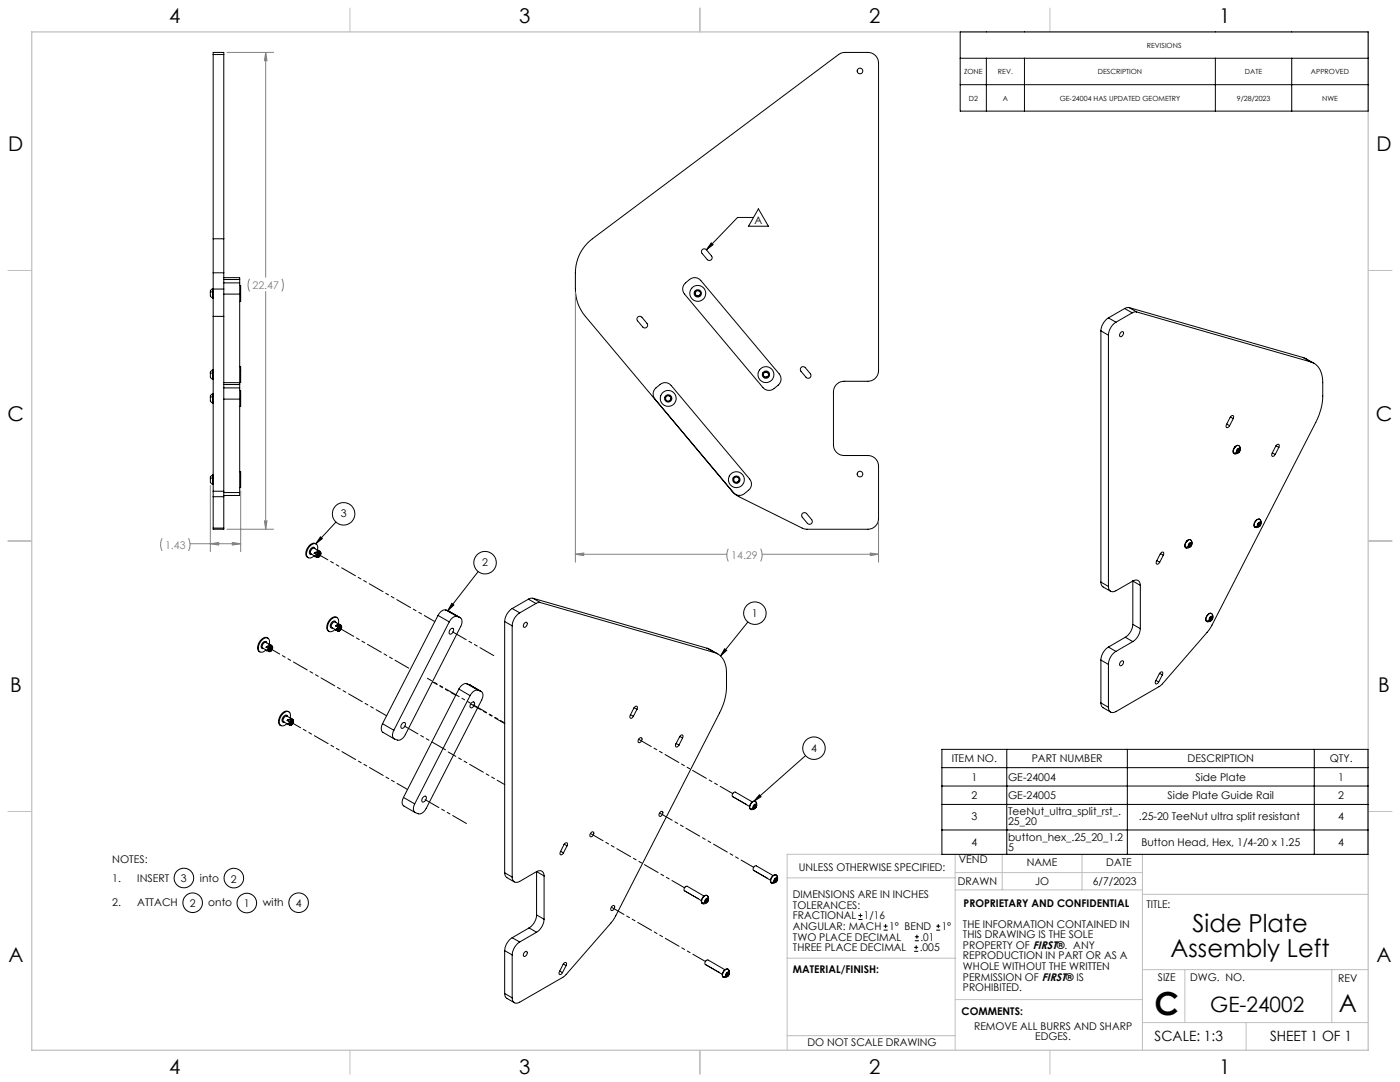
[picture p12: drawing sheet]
<svg xmlns="http://www.w3.org/2000/svg" width="559mm" height="432mm" viewBox="0 0 559 432" stroke-linecap="round" stroke-linejoin="round" font-family="sans-serif">
<defs><g id="words">
<text font-size="12.7" x="460.9" y="405.2">C</text>
<g font-size="9.9">
<text x="476" y="372">Side Plate</text>
<text x="467.2" y="381.9">Assembly Left</text>
<text x="534.3" y="404.1">A</text>
</g>
<text font-size="8.5" x="483.1" y="404">GE-24002</text>
<g font-size="8.1">
<text x="67.6" y="9.3">4</text>
<text x="207.3" y="9.3">3</text>
<text x="347" y="9.3">2</text>
<text x="486.7" y="9.3">1</text>
<text x="3.3" y="60.1">D</text>
<text x="549.4" y="60.1">D</text>
<text x="3" y="168">C</text>
<text x="549.1" y="168">C</text>
<text x="4" y="276">B</text>
<text x="550.1" y="276">B</text>
<text x="3.3" y="383.9">A</text>
<text x="549.4" y="383.9">A</text>
<text x="67.6" y="428.4">4</text>
<text x="207.3" y="428.4">3</text>
<text x="347" y="428.4">2</text>
<text x="486.7" y="428.4">1</text>
</g>
<g font-size="5.6">
<text x="460.9" y="415.2">SCALE: 1:3</text>
<text x="507" y="415.2">SHEET 1 OF 1</text>
</g>
<g font-size="4.2">
<text x="301.2" y="89.6">A</text>
<text x="136" y="206.5">3</text>
<text x="192.5" y="226">2</text>
<text x="300.2" y="246.2">1</text>
<text x="323.7" y="300">4</text>
<text x="379.9" y="304.2">ITEM NO.</text>
<text x="411.8" y="304.2">PART NUMBER</text>
<text x="474" y="304.2">DESCRIPTION</text>
<text x="530.7" y="304.2">QTY.</text>
<text x="387.7" y="311.5">1</text>
<text x="402.4" y="311.5">GE-24004</text>
<text x="477.2" y="311.5">Side Plate</text>
<text x="534.1" y="311.5">1</text>
<text x="387.8" y="318.9">2</text>
<text x="402.4" y="318.9">GE-24005</text>
<text x="466.1" y="318.9">Side Plate Guide Rail</text>
<text x="534.2" y="318.9">2</text>
<text x="387.8" y="327.2">3</text>
<text x="402.4" y="325.2">TeeNut_ultra_split_rst_.</text>
<text x="402.4" y="329.3">25_20</text>
<text x="454.6" y="327.2">.25-20 TeeNut ultra split resistant</text>
<text x="534.2" y="327.2">4</text>
<text x="402.4" y="335.5">button_hex_.25_20_1.2</text>
<text x="387.8" y="337.6">4</text>
<text x="402.4" y="339.7">5</text>
<text x="455.6" y="337.6">Button Head, Hex, 1/4-20 x 1.25</text>
<text x="534.2" y="337.6">4</text>
<text x="44.8" y="344.6">NOTES:</text>
<text x="318.8" y="347.7">UNLESS OTHERWISE SPECIFIED:</text>
<text x="382.7" y="344.5">VEND</text>
<text x="409.9" y="345.7">NAME</text>
<text x="441.6" y="345.7">DATE</text>
<text x="44.8" y="351.8">1.</text>
<text x="54.8" y="351.8">INSERT</text>
<text x="72.2" y="352.1">3</text>
<text x="79.8" y="351.8">into</text>
<text x="92.2" y="352.2">2</text>
<text x="382.3" y="353.3">DRAWN</text>
<text x="413.2" y="353.3">JO</text>
<text x="436.2" y="353.3">6/7/2023</text>
<text x="316.5" y="358.5">DIMENSIONS ARE IN INCHES</text>
<text x="44.8" y="361.7">2.</text>
<text x="54.8" y="361.7">ATTACH</text>
<text x="75.7" y="362">2</text>
<text x="83.2" y="361.7">onto</text>
<text x="97.3" y="362.1">1</text>
<text x="104.9" y="361.7">with</text>
<text x="118" y="362">4</text>
<text x="316.5" y="362.7">TOLERANCES:</text>
<text x="384.6" y="361.9">PROPRIETARY AND CONFIDENTIAL</text>
<text x="457.6" y="362.3">TITLE:</text>
<text x="316.5" y="371.2">ANGULAR: MACH</text>
<text x="316.5" y="366.9">FRACTIONAL</text>
<text x="344.8" y="366.9">1/16</text>
<text x="354.9" y="371.2">1° BEND</text>
<text x="375.9" y="371.2">1°</text>
<text x="384.4" y="370.2">THE INFORMATION CONTAINED IN</text>
<text x="316.5" y="375.4">TWO PLACE DECIMAL</text>
<text x="367.4" y="375.4">.01</text>
<text x="384.4" y="374.4">THIS DRAWING IS THE SOLE</text>
<text x="316.5" y="379.6">THREE PLACE DECIMAL</text>
<text x="367.1" y="379.6">.005</text>
<text x="384.4" y="378.6">PROPERTY OF FIRST®. ANY</text>
<text x="384.4" y="382.9">REPRODUCTION IN PART OR AS A</text>
<text x="316.5" y="388.4">MATERIAL/FINISH:</text>
<text x="384.4" y="387.1">WHOLE WITHOUT THE WRITTEN</text>
<text x="384.4" y="391.3">PERMISSION OF FIRST® IS</text>
<text x="384.4" y="395.6">PROHIBITED.</text>
<text x="462.2" y="391.3">SIZE</text>
<text x="475.1" y="391.3">DWG. NO.</text>
<text x="534.1" y="391.8">REV</text>
<text x="383.8" y="405.1">COMMENTS:</text>
<text x="388.8" y="410.9">REMOVE ALL BURRS AND SHARP</text>
<text x="322.3" y="417.6">DO NOT SCALE DRAWING</text>
<text x="413.2" y="415.2">EDGES.</text>
</g>
<g font-size="4.2" fill="#808080">
<text x="100.8" y="115.4">22.47</text>
<text x="65.9" y="218.9">1.43</text>
<text x="291.9" y="223.1">14.29</text>
</g>
<g font-size="2.8">
<text x="457.8" y="19">REVISIONS</text>
<text x="384.8" y="29.6">ZONE</text>
<text x="398.3" y="29.6">REV.</text>
<text x="438.2" y="29.6">DESCRIPTION</text>
<text x="496.9" y="29.6">DATE</text>
<text x="523.3" y="29.6">APPROVED</text>
<text x="386.7" y="40.1">D2</text>
<text x="400.3" y="40.1">A</text>
<text x="423" y="40.1">GE-24004 HAS UPDATED GEOMETRY</text>
<text x="493.7" y="40.1">9/28/2023</text>
<text x="527.7" y="40.1">NWE</text>
</g>
</g></defs>
<g fill="none" stroke="#c0c0c0" stroke-width=".4">
<path d="M139.7 3.2v9.5M279.4 3.2v9.5M419.1 3.2v9.5M3.1 107.9h9.6M546.1 107.9h9.5M3.1 215.9h9.6M546.1 215.9h9.5M3.1 323.8h9.6M546.1 323.8h9.5M314.2 350.3h67M381.2 340.9v78.2M381.2 355.1h74.8"/>
<path d="M381.2 348.2h74.8M400 340.9v14.2M431.9 340.9v14.2M456 340.9v78.2M456 356.9h90.1M546.1 340.9h-231.9v78.2M314.2 382.4h67.2M381.2 398.9h74.8M456 387h90.1M472.9 387v21.1M531.6 387v21.1M139.7 419.1v9.6"/>
<path d="M279.4 419.1v9.6M314.2 413.3h67M419.1 419.1v9.6M456 408.1h90.1M497.4 408.1v11"/>
</g>
<path d="M12.7 12.7h533.4v406.4h-533.4z" fill="none" stroke="#c0c0c0" stroke-width=".5"/>
<g fill="none" stroke="#000" stroke-width=".4">
<path d="M383.3 12.7h162.8v31.6h-162.8zM85.1 21.8v-.9h4.2v.9M85.1 21.8v73.5M85.1 21.8h4.2M89.3 21.8v73.5M383.3 23.2h162.8M383.3 33.8h162.8M393.7 23.2v21.1M408.9 23.2v21.1M485.1 23.2v21.1M515.6 23.2v21.1M85.1 95.3v13.6"/>
<path d="M85.1 95.3h4.2M89.3 95.3v13.6M234.3 97.2l2.2-1.9 98.2-73.5 1.2-.7 1.4-.2h9.1a4.2 4.2 0 0 1 4.3 4.3v122.7a4.2 4.2 0 0 1-4.3 4.3h-9.5a4.2 4.2 0 0 0-4.2 4.2v21.2a4.2 4.2 0 0 0 4.2 4.2h9.5a4.2 4.2 0 0 1 4.3 4.2v21a4.2 4.2 0 0 1-4.3 4.2l-25.3-.1-27.3-13.5-1.3-1.2-58.9-70.1a16.7 16.7 0 0 1-3.9-10.9 32.9 32.9 0 0 1 .5-10.8l1.6-4zM280.2 99.7l.7-.4 .8 .1 2.3 2.7a1.11 1.11 0 0 1-.1 1.6 1.11 1.11 0 0 1-1.6-.1l-2.3-2.8zM283.9 96.9l.7 .7-2.6 2.1zM300.7 86.8h-6.3l-12.4 12.9M302.7 83.4l4 6.9h-7.9zM84 116.7v1.4l.9 .8M84.9 115.2l-.9 .7v.8M84.9 116.3v2.5M84.9 115.2v1.1M84.9 116.3l-.9 .4"/>
<path d="M84.9 118.8v.1M84.9 115.2h.2M84.9 118.9h.2M84.9 118.8h.2M85.1 115.4v10.9M85.1 115.4h4.2M85.1 108.9h4.2M85.1 108.9v6.5M89.3 110.8h6.4v.7M89.3 115.4v10.9M89.3 117.4h6.4M89.3 112.9h6.4"/>
<path d="M89.3 111.5h6.4M89.3 108.9v6.5M95.7 113.9h.4v6.4h-.4M95.7 112.9v4.5M95.7 117.4v36.1M95.7 111.5v1.4M273.6 112.9a4.4 4.4 0 0 1 4.6-2l1.5 1 31.3 37.3a3.2 3.2 0 0 1-.4 4.5 4.4 4.4 0 0 1-4.5 2l-1.6-1-31.3-37.3a3.2 3.2 0 0 1 .4-4.5zM277.7 116.5a1.01 1.01 0 0 0 0 1.2 1.01 1.01 0 0 0 1.1 .4M279.4 117.6l-.4 .4M85.1 126.3h4.2M85.1 126.3v69.7M89.3 126.3v69.7"/>
<path d="M254.5 126.6l.7-.4 .7 .2 2.3 2.6a1.11 1.11 0 0 1-.1 1.6 1.11 1.11 0 0 1-1.6-.1l-2.2-2.8zM439.4 132l3 1.8M439.4 132v100.3M442.4 126.9a6.6 6.6 0 0 0-3 5.1M442.4 133.8v100.2M442.4 126.9l3 1.7M445.4 128.6a6.6 6.6 0 0 0-3 5.2M447.3 132.7l.6-.3a.92 .92 0 0 1 .6 .8 .92 .92 0 0 1-.6 .9l-.8 .2-.2-.4zM448.9 123.1l3 1.7M448.9 123.1l-6.5 3.8M450.7 122.8l-1.8 .3M450.7 122.8l3 1.7"/>
<path d="M450.7 122.8l69.5 19.9M451.9 124.8l-6.5 3.8M453.7 124.5l-1.8 .3M453.7 124.5l69.5 19.9M84 149.1v1.5l.9 .8M84 158.6v1.5l.9 .8M84.9 147.7l-.9 .6v.8M84.9 157.2l-.9 .6v.8M84.9 148.8l-.9 .3M84.9 148.8v2.4M84.9 151.2v.2M84.9 147.7v1.1"/>
<path d="M84.9 158.3l-.9 .3M84.9 158.3v2.4M84.9 157.2v1.1M84.9 147.7h.2M84.9 151.4h.2M84.9 157.2h.2M84.9 151.2h.2M89.3 159.3h6.4M89.3 154.8h6.4M89.3 153.5h6.4M95.7 146.3h.4v6.4h-6.8M95.7 155.8h.4v6.4h-.4"/>
<path d="M95.7 154.8v4.5M95.7 153.5v1.3M95.7 159.3v37.3M261.4 155.3l.4-.5a4.3 4.3 0 0 1 4.6-2l1.5 1 31.3 37.3a3.2 3.2 0 0 1-.4 4.5 4.3 4.3 0 0 1-4.5 2l-1.6-1-31.3-37.3-.7-1.7 .1-1.2zM267.4 159.8l-.2 .1M267.8 159.1l-.3 .6M306.1 150.5h-.5M319.7 146.7l.7-.4 .7 .1 2.4 2.8a1.12 1.12 0 0 1-.2 1.5 1.12 1.12 0 0 1-1.6-.1l-2-2.4-.3-.8zM520.2 142.7l4.3 2.3M520.2 142.7l3 1.7M523.2 144.4a7.6 7.6 0 0 1 4.8 8.3 35.1 35.1 0 0 1-.4 9.2l-1.2 4-1.2 2.7-42.4 82.4-19.3 22.4-18.1 10.6a1.84 1.84 0 0 1-2.1 .2 1.84 1.84 0 0 1-.9-1.9M84.9 160.7v.2"/>
<path d="M84.9 160.9h.2M84.9 160.7h.2M489.7 169.2l1.1 .7M491.1 166.4l1.1 .7M492.2 167.1l.2-1-.7-.3-.7 .8-1.5 2.8-.1 1 .6 .2 .8-.7M492.2 167.1l-1.4 2.8M492.9 178.3a1.8 1.8 0 0 0-.3 2.7M492.9 178.3l.1 .1M493 178.4a2.35 2.35 0 0 0-.6 2.3M493.8 179.7l-.1 .7M494.1 179.6l-.4 .8M494.1 179.6l.6 .4"/>
<path d="M494.1 179.3v.3M494.3 179.2l.4 .1M494.3 179.2l-.5 .5M494.5 177.9l-.6-.2-1 .6M494.7 180l-.2 .3M494.7 180l-.4 .2M494.7 179.3v.7M494.8 178.3l-.1-.2a.99 .99 0 0 0-1.7 .3M494.8 178.3a1.89 1.89 0 0 1-.2 2.1 1.89 1.89 0 0 1-2.1 .5l-.1-.2M494.8 178.3l.1 .8M494.9 179.1a1.07 1.07 0 0 0-1.2 .3 1.07 1.07 0 0 0-.2 1.2M494.9 179.1a1.12 1.12 0 0 1-.2 1.2 1.12 1.12 0 0 1-1.2 .3"/>
<path d="M509.3 177.9l1.1 .6M510.4 178.5l.2-.9-.6-.3-.6 .4-1.6 3.2-.2 1 .6 .2 .8-.7M510.4 178.5l-1.4 2.9M84 191v.4a1.47 1.47 0 0 0 .9 1.9M84.9 189.6l-.9 .8v.6M84.9 190.7v2.4M84.9 189.6v1.1M84.9 190.7l-.9 .3M84.9 193.1v.2M84.9 189.6h.2M84.9 193.3h.2M84.9 193.1h.2"/>
<path d="M85.1 196v2.2M85.1 198.2v12.5M85.1 196h4.2M85.1 198.2h4.2M89.3 196v2.2M89.3 196.6h6.4M89.3 198.2v12.5M95.7 188.2h.4v6.4h-.4M95.7 196.6v1.1h-6.4M294.4 192.4h-.2M294.9 191.7l-.3 .6M493.5 180.6l-1.1 .1"/>
<path d="M493.7 180.2l.5 .3M493.7 180.4l.5 .1M494.3 180.2l-.1 .3M494.3 180.2l.2 .1M494.5 180.3l-.3 .2M507.9 180.7l1.1 .7M85.1 210.7v.5h4.2v-.5M85.1 210.7h4.2M125.7 219l-.1-.3a1.39 1.39 0 0 0-1.5 0 1.39 1.39 0 0 0-.6 1.4l.1 1 .8 .1M126.2 217.1a2.76 2.76 0 0 0-3.7 2 2.37 2.37 0 0 0 .5 3.5M127.9 214.2l.8 .7-2.7 2.1zM134.1 208.4l-8.1 8.6"/>
<path d="M320.2 205l.7-.4 .8 .1 2.3 2.7a1.13 1.13 0 0 1-.2 1.6 1.13 1.13 0 0 1-1.5-.2l-2.1-2.4-.2-.7zM473.7 215.9a1.82 1.82 0 0 0-.3 2.8M473.7 215.9h.1M473.8 215.9a2.52 2.52 0 0 0-.7 2.4M474.3 218.2l-1.2 .1M474.5 217.7v.2M474.5 217.8l.4 .3M474.5 217.9l.4 .2M474.6 217.3l-.1 .6M474.9 217.2l-.4 .5M474.9 217.2l.5 .4M474.9 216.9v.3"/>
<path d="M475.1 216.8l.4 .1M475.1 216.8l-.5 .5M475.1 217.8l-.2 .3M475.1 217.8l.1 .1M475.2 217.9l-.3 .2M475.2 215.4h-.9l-.6 .5M475.4 217.6l-.2 .3M475.4 217.6l-.3 .2M475.5 216.9l-.1 .7M475.6 215.9l-.1-.2a.97 .97 0 0 0-1.7 .2M475.6 215.9a1.79 1.79 0 0 1-.3 2.2 1.79 1.79 0 0 1-2.2 .2M475.6 215.9l.1 .8"/>
<path d="M475.7 216.7a1.07 1.07 0 0 0-1.2 .2 1.07 1.07 0 0 0-.2 1.3M475.7 216.7a1.12 1.12 0 0 1-.2 1.2 1.12 1.12 0 0 1-1.2 .3M501.3 207.7a1.82 1.82 0 0 0-.3 2.8M501.3 207.7l.1 .1M501.4 207.8a2.57 2.57 0 0 0-.7 2.3M501.9 210l-1.2 .1M502 209.5l.1 .3M502 209.7l.5 .2M502.1 209.8l.4 .1M502.1 209.1v.7M502.5 209.1l-.5 .4M502.5 209.1l.5 .3"/>
<path d="M502.5 208.7v.4M502.6 208.6l.5 .1M502.6 208.6l-.5 .5M502.7 209.6l-.2 .3M502.7 209.6l.1 .1M502.8 209.7l-.3 .2M502.8 207.3l-.5-.2-1 .6M503 209.4l-.2 .3M503 209.4l-.3 .2M503.1 208.7l-.1 .7M503.2 207.7l-.1-.2a.99 .99 0 0 0-1.7 .3M503.2 207.7a1.78 1.78 0 0 1-.3 2.2 1.78 1.78 0 0 1-2.2 .2"/>
<path d="M503.2 207.7l.1 .8M503.3 208.5a1.07 1.07 0 0 0-1.2 .3 1.07 1.07 0 0 0-.2 1.2M503.3 208.5a1.14 1.14 0 0 1-1.4 1.5M125.4 221.8a1.59 1.59 0 0 1-1.9 .9 1.59 1.59 0 0 1-1.2-1.8 4 4 0 0 1 3.7-3.9l.7 .8 .1 1.8-1.4-.8a1.51 1.51 0 0 0-1.3 2.3l2 .9M125.4 220.8l.9 .5M125.8 222h.3l-.2 .3zM126 222.1l.8 .4M126.1 222l.2 .1M126.3 222.1l.2 .2M126.3 221.3v.8M126.5 222.3l.2 .1M126.5 221.1l-.2 .2"/>
<path d="M126.5 221.1v1.2M126.7 222.4h.1M126.8 220.3l-1.3 .4M126.8 220.3l-1.4 .5M126.8 220.3l.1 .1M126.8 220.8l-.3 .3M126.9 220.7l.5-.3a.86 .86 0 0 1 .7 .8 .86 .86 0 0 1-.7 .9l-.7 .2-.3-.3zM126.9 220.4l-.1 .4M127.1 220.5l.4 .1M127.1 220.5l.3 .1v.6l-.5 .6h-.5a.89 .89 0 0 0 1.1-1.2M127.2 220.5l.3-.2a.87 .87 0 0 1 .1 1.2 .87 .87 0 0 1-1.2 .2M127.2 220.5l-.1 .5-.7 .7 .5-.4z"/>
<path d="M127.5 220.1l-.6 .3M127.5 220.1l.2 .2M127.5 220.1l-.9-.5 .8 .1 .4 .6M127.6 221.9l-.8 .6M127.6 221.9l-.9 .5M127.7 220.3l-.9 .5M127.7 220.3l.2 .1M127.9 220.4l.2 .7-.5 .8M127.9 220.4l-.1 1.2M190.9 228.1l-12.2 15.6M210.9 239.1l3 1.7M210.9 239.1l-6.5 3.8"/>
<path d="M212.7 238.8l-1.8 .3M212.7 238.8l3 1.7M212.7 238.8l69.5 19.9M439.4 232.3l.2 1.1 .5 .7 3.2 1.9M439.4 232.3l3 1.7M452.2 231.9a1.83 1.83 0 0 1 2.1-.2 1.83 1.83 0 0 1 .9 1.9M452.2 231.9l-6.8 3.9a1.84 1.84 0 0 1-2.1 .2 1.84 1.84 0 0 1-.9-2M452.2 231.9l3 1.7M452.2 231.9v17.3M455.2 233.6v17.3M461.8 223.7l1.1 .7M463.2 220.9l1.1 .7"/>
<path d="M464.3 221.6l.2-1-.7-.3-.7 .8-1.5 2.8-.1 1 .6 .2 .8-.7M464.3 221.6l-1.4 2.8M106.2 258.3l.9 .5M106.3 258.2h.1M106.4 258.1l-.1 .1M106.5 256.6a.95 .95 0 0 0-1-.6 .95 .95 0 0 0-.9 .8 1.05 1.05 0 0 0-.5 1.2 1.05 1.05 0 0 0 1.1 .8M106.7 259.6l.7 .5M106.9 259.5h-.4M106.9 259.5l-.4 .3v-.2M106.9 259.5l.1 .1M106.9 254.7a1.93 1.93 0 0 0-2.8 .7 3.3 3.3 0 0 0-.6 4.6l.3 .2M107 259.6l.2 .2"/>
<path d="M107.1 258.8l-.1 .8M107.2 259.8l.2 .2M107.4 258.6l-.3 .2M107.4 258.6l-.2 1.2M107.4 260v.1M107.5 257.1a1.61 1.61 0 0 0-.2-2 1.61 1.61 0 0 0-2-.3 4.2 4.2 0 0 0-1.8 5.2l1.1 .3 1.6-.9M107.5 257.2l.7 .2 .4 .6M107.5 257.2l.8 .5M107.5 257.2l-1.3-.8a1.49 1.49 0 0 0-1.3 2.3l1.6 .8M107.6 257.8l-1.2 .3M107.6 257.8l-1.4 .5M107.6 257.8l.1 .2"/>
<path d="M107.6 258.3l-.2 .3M107.7 258.2l.5-.3a1.08 1.08 0 0 1 .4 1.3 1.08 1.08 0 0 1-1.2 .7l-.2-.7zM107.7 258l-.1 .3M107.9 258.1l.3 .1M107.9 258.1l.2-.1a.91 .91 0 0 1 .4 1.1 .91 .91 0 0 1-1.1 .5l-.2-.3M107.9 258.1l-.2 .8-.5 .4M107.9 258.1l.3 .2-.1 .5-.5 .6h-.4M108.1 259.8l-.7 .3M108.2 258.2l-.3-.1-.1 .5-.6 .6M108.2 258.2a.95 .95 0 0 1-1 1.2M108.3 257.7l-.6 .3M108.3 259.6l-.9 .4"/>
<path d="M108.3 257.7l.2 .2M108.3 259.6l-.2 .2M108.5 257.9l-.9 .4M108.5 257.9l.2 .2M108.5 259.3l-.2 .3M108.7 258.1l-.2 1.2M133.9 249.8l1 .5M134 251.4l.8 .4M134.1 248.4a.95 .95 0 0 0-1.1-.6 .95 .95 0 0 0-.8 .8 1.05 1.05 0 0 0-.5 1.2 1.05 1.05 0 0 0 1.1 .8M134.4 251l-.5 .2M134.4 251l.2 .1M134.5 246.5a2.75 2.75 0 0 0-3.7 2 2.4 2.4 0 0 0 .5 3.5"/>
<path d="M134.6 251.1l.1 .3M134.7 251.4l.1 .2M134.8 251.6l.4 .2 .5-.2M134.8 251.6v.2M134.9 250.3l-.3 .8M135 249a1.68 1.68 0 0 0-.4-2.5 1.68 1.68 0 0 0-2.4 .7 3.7 3.7 0 0 0-1 4.7l1.2 .2 1.3-.9M135.1 250.1l-.2 .2M135.1 250.1l-.4 1.3M135.2 250.1l.5-.3a.91 .91 0 0 1 .7 .8 .91 .91 0 0 1-.7 .9l-.2 .2a.79 .79 0 0 1-.8-.7 .79 .79 0 0 1 .5-.9zM135.3 249.1l.7 .4M135.3 249.5h.1M135.3 249.5h-1"/>
<path d="M135.4 249.9l-.3 .2M135.4 249.5l-.8-.1-.7 .4M135.4 249.5l.2 .1M135.4 249.5l-1.5 .3M135.5 249.9l.1-.1a.79 .79 0 0 1 .7 .8 .79 .79 0 0 1-.7 .8l-.5 .1-.3-.4a.98 .98 0 0 0 .7-1.2zM135.5 249.9h.4v.3M135.5 249.9l-.2 .7-.6 .5M135.6 249.6h.5M135.6 249.6l-.2 .3M135.7 251.6l-.9 .2M135.7 249.9l.2 .3M135.7 249.9h-.3"/>
<path d="M135.7 249.9l-.1 .9-.8 .4 .6-.1 .5-.9M136 249.8l.1 .8-.7 .9M136.1 249.6l.2 .2M136.1 249.6l-2.3-1.4a1.47 1.47 0 0 0-1.3 2.3l1.4 .8M136.3 249.8l-.9 .1M136.3 249.8v.9l-.6 .9M174.8 245.6l4.5 2.6M174.8 245.6l-22.1 43.2M178 243.5a3.1 3.1 0 0 0-3.2 2.1M178 243.5l4.5 2.5M178 243.5l1.1 .4M179.1 243.9l4.7 2.7"/>
<path d="M179.1 243.9l.2 .1M179.3 248.2l-22.1 43.2M179.7 251.3a.8 .8 0 0 1 1.2-.5 .8 .8 0 0 1 0 1.4l-.2 .3a.74 .74 0 0 1-1.1 .6 .74 .74 0 0 1-.3-1.1zM180.3 240.8l.9 .6-2.5 2.3zM182.5 246a2.34 2.34 0 0 1 1.9 1.5 2.34 2.34 0 0 1-.5 2.5l-22.1 43.2a2.74 2.74 0 0 1-2.2 2.2 2.74 2.74 0 0 1-2.9-1.4v-.9l.5-1.7M182.5 246a3.1 3.1 0 0 0-3.2 2.2M201.4 248l3 1.8M201.4 248v100.3M204.4 242.9a6.7 6.7 0 0 0-3 5.1M204.4 242.9l3 1.7M204.4 249.8v100.2M207.4 244.6a6.5 6.5 0 0 0-3 5.2"/>
<path d="M209.4 248.7l.5-.4a1.08 1.08 0 0 1 .5 1.3 1.08 1.08 0 0 1-1.3 .7l-.2-.7zM213.9 240.8l-6.5 3.8M215.7 240.5l-1.8 .3M215.7 240.5l69.5 19.9M282.2 258.7l4.3 2.2M282.2 258.7l3 1.7M289.2 258.9l.9 .6-2.5 2.3zM298.5 248.2l-10.9 13.6M442.4 258.2a6.5 6.5 0 0 0-3 5.2M442.4 258.2l3 1.8M445.4 260a6.5 6.5 0 0 0-3 5.1M449.2 254.3l3 1.7"/>
<path d="M449.2 254.3l-6.8 3.9M452.2 249.2a6.6 6.6 0 0 1-3 5.1M452.2 256l-6.8 4M452.2 249.2l3 1.7M455.2 250.9a6.6 6.6 0 0 1-3 5.1M482 245.3a1.84 1.84 0 0 0-.3 2.8M482 245.3l.1 .1M482.1 245.4a2.38 2.38 0 0 0-.6 2.4M482.6 247.6l-1.1 .2M482.8 247.2l.5 .3M482.8 247.4l.5 .1M482.9 246.7l-.1 .7"/>
<path d="M483.2 246.7l-.4 .7M483.2 246.7l.6 .3M483.2 246.3v.4M483.4 246.2l.4 .1M483.4 246.2l-.5 .5M483.4 247.2l-.1 .3M483.4 247.2l.2 .1M483.6 247.3l-.3 .2M483.6 244.9l-.6-.2-1 .6M483.8 247l-.2 .3M483.8 247l-.4 .2M483.8 246.3v.7"/>
<path d="M483.9 245.3v-.2a1 1 0 0 0-1.8 .3M483.9 245.3a1.8 1.8 0 0 1-.2 2.2 1.8 1.8 0 0 1-2.2 .3M483.9 245.3l.1 .8M484 246.1a1.07 1.07 0 0 0-1.2 .3 1.07 1.07 0 0 0-.2 1.2M484 246.1a1.12 1.12 0 0 1-.2 1.2 1.12 1.12 0 0 1-1.2 .3M183.2 275l4.4 2.6M183.2 275l-22.2 43.2M186.3 272.9a3.1 3.1 0 0 0-3.1 2.1M186.3 272.9l4.5 2.5M186.3 272.9l1.2 .4M187.5 273.3l4.6 2.7M187.5 273.3l4.4 2.6"/>
<path d="M187.6 277.6l-22.1 43.2M190.8 275.4a3.2 3.2 0 0 0-3.2 2.2M190.8 275.4l1.1 .5M191.9 275.9a2.46 2.46 0 0 1 .3 3.5l-22.1 43.2a2.85 2.85 0 0 1-4.9 1.2l-.2-1.3 .5-1.7M285.2 260.4a7.6 7.6 0 0 1 4.8 8.3 35.1 35.1 0 0 1-.4 9.1l-.7 2.7-1.7 4.1-42.5 82.7-19.2 22.1-18.1 10.5a1.82 1.82 0 0 1-2.1 .3 1.82 1.82 0 0 1-.9-2M439.4 263.4v17.1M439.4 263.4l3 1.7M442.4 265.1v17.2M447.3 264.1l.6-.4a.92 .92 0 0 1 .6 .9 .92 .92 0 0 1-.6 .9l-.6 .2-.4-.4zM461.4 271.5l1.1 .7M462.8 268.7l1.1 .6M463.9 269.3l.2-.9-.4-.3-.5 .2-1.9 3.4a.68 .68 0 0 0-.1 1.1 .68 .68 0 0 0 1.1-.3l.2-.3"/>
<path d="M463.9 269.3l-1.4 2.9M114.6 287.5l.9 .6M114.8 286a.86 .86 0 0 0-.9-.7 .86 .86 0 0 0-.8 .8 1.13 1.13 0 0 0-.6 1.2 1.13 1.13 0 0 0 1 .9M114.9 289l.8 .5M115.2 288.8l-.5 .1M115.2 288.8l-.4 .3-.1-.2M115.2 288.8l.1 .1M115.3 284.1a2.66 2.66 0 0 0-3.6 1.9 2.4 2.4 0 0 0 .4 3.6M115.3 288.9l.2 .2M115.5 288.1l-.2 .8M115.5 289.1l.1 .2M115.6 289.3l.1 .2"/>
<path d="M115.8 287.9l-.3 .2M115.8 287.9l-.3 1.2M115.8 286.5a1.65 1.65 0 0 0-.4-2.4 1.65 1.65 0 0 0-2.4 .6 3.8 3.8 0 0 0-1.1 4.8l1.1 .2 1.5-.9M115.9 286.6l-1.4-.8a1.5 1.5 0 0 0-1.3 2.2l1.5 .9M116 287.2l-1.2 .2M116 287.2l-1.4 .3M116 287.2l.2 .1M116 287.5l-.2 .4M116.1 287.6l.5-.3a1 1 0 0 1 .3 1.4 1 1 0 0 1-1.3 .3v-.5zM116.2 287.3l-.2 .2M116.2 287.5l.4 .2M116.3 287.4h.2a.85 .85 0 0 1 .2 1.1 .85 .85 0 0 1-1.1 .3l-.1-.1"/>
<path d="M116.3 287.5l-.2 .6-.6 .5M116.3 287.5l-.1 .7-.7 .5M116.3 287.5l.3 .2M116.3 287.5l.2 .6-.5 .6-.4 .1a.97 .97 0 0 0 1-1.1M116.6 289.1l-.9 .4M116.6 289.1l-1 .2M116.8 287.1l-.6 .2M116.8 287.1l.2 .2M116.8 287.1l-.9-.5 1 .6M116.8 288.8l-.2 .3M117 287.3l-1 .2M117 287.3l.1 .2"/>
<path d="M117.1 287.5l-.3 1.3M152.7 288.8a2.67 2.67 0 0 0 .1 3.4l4.5 2.7M152.7 288.8l4.5 2.6M160.7 288.6l.6-.3a1.23 1.23 0 0 1 .6 1.3 1.23 1.23 0 0 1-1 1l-.3 .1a1.16 1.16 0 0 1-.7-1.1 1.16 1.16 0 0 1 .8-1zM188.3 280.4l.5-.3a1.16 1.16 0 0 1 .7 1.1 1.16 1.16 0 0 1-.8 1l-.5 .3a1.16 1.16 0 0 1-.7-1.1 1.16 1.16 0 0 1 .8-1zM251.7 285.2l1.1 .7M253.1 282.4l1.1 .7M254.2 283.1v-1.2l-.7 .1-1.9 3.4-.1 1 .6 .2 .7-.7M254.2 283.1l-1.4 2.8M255.1 294.7l.6-.3a1.08 1.08 0 0 1 .5 1.3 1.08 1.08 0 0 1-1.3 .7l-.2-.7zM269.9 296.7l1.1 .7M271.3 293.9l1.2 .6"/>
<path d="M272.5 294.5l.1-1-.6-.2-.7 .7-1.5 2.9-.1 1 .6 .2 .7-.7M272.5 294.5l-1.5 2.9M376 299h170v42h-170zM401.8 299v42M439.4 280.5l.2 1.1 .5 .7 3.2 1.9M439.4 280.5l3 1.8M450 299v42M524.6 299v42M161 318.2a2.55 2.55 0 0 0 .2 3.5l4.5 2.5M161 318.2l4.5 2.6M168.8 318.3a.81 .81 0 0 1 1.2-.4 .81 .81 0 0 1 0 1.3l-.5 .6-.8 .3-.4-.7zM292.7 318l.1 .1"/>
<path d="M293.1 318.2h.1M293.3 318.4h.1M293.7 318.6h.1M293.9 318.7h.1M294.3 318.9h.1M294.5 319.1h.1M294.9 319.2v.1M295.1 319.4h.1M295.5 319.6h.1M295.7 319.8h.1M296.1 319.9v.1M301.5 319.8h-.9l-.6 .5"/>
<path d="M303.1 317.2l.7 .8-2.8 1.8zM321.5 301.6l-20.5 18.2M376 306.4h170M376 313.7h170M223.8 339.7l1.1 .7M225.2 336.9l1.1 .6M226.3 337.5v-1.1l-.7 .1-1.9 3.4-.1 1 .6 .2 .7-.7M226.3 337.5l-1.4 2.9M235.9 332.3l.5-.3a.92 .92 0 0 1 .7 .8 .92 .92 0 0 1-.7 .9l-.3 .2a.81 .81 0 0 1-.8-.7 .81 .81 0 0 1 .6-.9zM263.5 324.1l.5-.3a.94 .94 0 0 1 .7 .9 .94 .94 0 0 1-.7 .9l-.5 .2-.4-.2v-.8zM296.3 320.1h.1M296.7 320.3h.1"/>
<path d="M296.9 320.5h.1M297.3 320.6h.1M297.5 320.8h.1M297.9 321h.1M300 320.3a1.84 1.84 0 0 0-.4 2.7M300 320.3h.1M300.1 320.3a2.52 2.52 0 0 0-.7 2.4M300.2 320l-6.7-3.9a1.23 1.23 0 0 0-1 1.9l6.7 3.8M300.6 322.5l-1.2 .2M300.7 322.2l.5 .3M300.8 322.3l.4 .2M300.8 321.7v.6"/>
<path d="M301.1 321.6l-.3 .7M301.1 321.6l.6 .3M301.2 321.2l-.1 .4M301.3 321.2l.5 .1M301.3 321.2l-.5 .5M301.4 322.2l-.2 .3M301.4 322.2l.1 .1M301.5 322.3l-.3 .2M301.7 321.9l-.2 .4M301.7 321.9l-.3 .3M301.8 321.3l-.1 .6M301.9 320.3a.96 .96 0 0 0-.9-.6 .96 .96 0 0 0-.9 .6"/>
<path d="M301.9 320.3a1.8 1.8 0 0 1-.3 2.2 1.8 1.8 0 0 1-2.2 .2M301.9 320.3v.8M301.9 321.1a1.07 1.07 0 0 0-1.2 .2 1.07 1.07 0 0 0-.1 1.2M301.9 321.1a1.12 1.12 0 0 1-.2 1.1 1.12 1.12 0 0 1-1.1 .3M376 321h170M376 331.2h170M201.4 348.3l.2 1.1 .5 .7 3.2 1.9M201.4 348.3l3 1.7M214.2 347.8a1.84 1.84 0 0 1 2.1-.1 1.84 1.84 0 0 1 .9 1.9M214.2 347.8l-6.8 4a1.84 1.84 0 0 1-2.1 .2 1.84 1.84 0 0 1-.9-2M214.2 347.8l3 1.8M214.2 347.8v17.3"/>
<path d="M217.2 349.6v17.3M273.5 355.6h.1M273.8 355.8h.1M274.1 356h.1M274.4 356.1v.1M274.7 356.3h.1M275 356.5h.1M275.3 356.7h.1M275.6 356.8h.1M275.9 357h.1M276.2 357.2h.1M276.5 357.4h.1"/>
<path d="M276.8 357.5h.1M277.1 357.7h.1M277.4 357.9h.1M277.7 358v.1M278 358.2h.1M278.3 358.4h.1M278.6 358.6h.1M280.7 357.9a1.82 1.82 0 0 0-.3 2.7M280.7 357.9h.1M280.8 357.9a2.49 2.49 0 0 0-.7 2.4M281 357.6l-6.7-3.9a1.22 1.22 0 0 0-1.1 1.8l6.7 3.9M281.5 359.8l.4 .2"/>
<path d="M281.5 359.9l.4 .1M281.6 359.3l-.1 .6M281.9 359.2l-.4 .7M281.9 359.2l.5 .3M281.9 358.8v.4M282.1 358.7l.4 .2M282.1 358.7l-.5 .6M282.1 359.8l-.2 .2M282.1 359.8h.1M282.2 359.8l-.3 .2M282.3 357.4l-.6-.1-1 .6M282.4 359.5l-.2 .3"/>
<path d="M282.4 359.5l-.3 .3M282.5 358.9l-.1 .6M282.6 357.9l-.1-.3a.96 .96 0 0 0-1.7 .3M282.6 357.9a1.78 1.78 0 0 1-.3 2.2 1.78 1.78 0 0 1-2.2 .2M282.6 357.9l.1 .8M282.7 358.7a1.07 1.07 0 0 0-1.2 .2 1.07 1.07 0 0 0-.2 1.3M282.7 358.7a1.14 1.14 0 0 1-1.4 1.5M301.1 347.5h.1M301.4 347.6h.1M301.7 347.8h.1M302 347.9v.1M302.3 348.1v.1"/>
<path d="M302.6 348.3h.1M302.9 348.5h.1M303.2 348.7h.1M303.5 348.8v.1M303.8 349h.1M304.1 349.2h.1M304.4 349.4h.1M304.7 349.5h.1M305 349.7h.1M305.3 349.8v.1M305.6 350v.1M305.9 350.2h.1"/>
<path d="M306.2 350.4h.1M308.3 349.7a1.82 1.82 0 0 0-.3 2.7M308.3 349.7h.1M308.4 349.7a2.57 2.57 0 0 0-.7 2.4M308.6 349.4l-6.7-3.9a1.2 1.2 0 0 0-1.1 1.9l6.7 3.9M308.9 352l-1.2 .1M309.1 351.6l.4 .3M309.1 351.8l.4 .1M309.2 351.1l-.1 .7M309.5 351l-.4 .8M309.5 351l.5 .3M309.5 350.7v.3"/>
<path d="M309.7 350.6l.4 .1M309.7 350.6l-.5 .5M309.7 351.6l-.2 .3M309.7 351.6l.1 .1M309.8 351.7l-.3 .2M309.8 349.2l-.5-.1-1 .6M310 351.3l-.2 .4M310 351.3l-.3 .3M310.1 350.7l-.1 .6M310.2 349.7l-.1-.2a.97 .97 0 0 0-.9-.4 .97 .97 0 0 0-.8 .6M310.2 349.7a1.78 1.78 0 0 1-.3 2.2 1.78 1.78 0 0 1-2.2 .2M310.2 349.7l.1 .8"/>
<path d="M310.3 350.5a1.07 1.07 0 0 0-1.2 .2 1.07 1.07 0 0 0-.2 1.3M310.3 350.5a1.12 1.12 0 0 1-.2 1.2 1.12 1.12 0 0 1-1.2 .3M201.4 379.4v17.1M201.4 379.4l3 1.7M204.4 374.2a6.7 6.7 0 0 0-3 5.2M204.4 374.2l3 1.7M207.4 375.9a6.6 6.6 0 0 0-3 5.2M209.6 379.8l.3-.1a.92 .92 0 0 1 .6 .9 .92 .92 0 0 1-.6 .9l-.5 .2a1.05 1.05 0 0 1-.5-1 1.05 1.05 0 0 1 .7-.9zM211.2 370.3l3 1.7M211.2 370.3l-6.8 3.9M214.2 365.1a6.6 6.6 0 0 1-3 5.2M214.2 372l-6.8 3.9"/>
<path d="M214.2 365.1l3 1.8M217.2 366.9a6.6 6.6 0 0 1-3 5.1M244.2 361.7l.6-.3a.92 .92 0 0 1 .6 .9 .92 .92 0 0 1-.6 .8l-.8 .3-.2-.4zM281.3 360.2l-1.2 .1M201.4 396.5l.2 1.1 .5 .7 3.2 1.9M201.4 396.5l3 1.7M204.4 381.1v17.1M223.4 387.5l1.1 .7M224.9 384.7l1.1 .6M226 385.3l.1-.9-.6-.3-.5 .4-1.7 3.2-.1 1 .6 .2 .7-.7M226 385.3l-1.5 2.9M281.8 385l.1 .1"/>
<path d="M282.2 385.2h.1M282.4 385.4h.1M282.8 385.6h.1M283 385.7h.1M283.4 385.9h.1M283.6 386.1h.1M284 386.3h.1M284.2 386.4h.1M284.6 386.6h.1M284.8 386.8h.1M285.2 386.9v.1M285.4 387.1h.1"/>
<path d="M285.7 387.3h.1M286 387.5h.1M286.3 387.6h.1M286.6 387.8h.1M286.9 388h.1M289.1 387.3a1.8 1.8 0 0 0-.4 2.7M289.1 387.3h.1M289.2 387.3a2.38 2.38 0 0 0-.7 2.4M289.3 387l-6.7-3.9a1.25 1.25 0 0 0-1 1.9l6.7 3.8M289.7 389.5l-1.2 .2M289.8 389l.1 .3M289.8 389.2l.5 .3"/>
<path d="M289.9 389.3l.4 .2M289.9 388.7v.6M290.2 388.6l-.4 .5M290.2 388.6l.6 .3M290.3 388.2l-.1 .4M290.4 388.2l.5 .1M290.4 388.2l-.5 .5M290.5 389.1l-.2 .4M290.5 389.1l.1 .2M290.6 389.3l-.3 .2M290.6 386.8h-.9l-.6 .5M290.8 388.9l-.2 .4"/>
<path d="M290.8 388.9l-.3 .2M290.9 388.3l-.1 .6M291 387.3l-.1-.2a.97 .97 0 0 0-1.7 .2M291 387.3a1.79 1.79 0 0 1-.3 2.2 1.79 1.79 0 0 1-2.2 .2M291 387.3v.8M291 388.1a1.05 1.05 0 0 0-1.2 .2 1.05 1.05 0 0 0-.1 1.2M291 388.1a1.11 1.11 0 0 1-.2 1.1 1.11 1.11 0 0 1-1.1 .3"/>
<circle cx="343.3" cy="28.3" r="1.13"/>
<circle cx="278.5" cy="117.1" r="1.44"/>
<circle cx="278.5" cy="117.1" r="3.2"/>
<circle cx="278.5" cy="117.1" r="1.07"/>
<circle cx="266.7" cy="159" r="3.2"/>
<circle cx="266.7" cy="159" r="1.46"/>
<circle cx="266.7" cy="159" r="1.06"/>
<circle cx="305.7" cy="149.5" r="1.06"/>
<circle cx="305.7" cy="149.5" r="3.2"/>
<circle cx="305.7" cy="149.5" r="1.45"/>
<circle cx="293.9" cy="191.4" r="1.46"/>
<circle cx="293.9" cy="191.4" r="3.2"/>
<circle cx="293.9" cy="191.4" r="1.06"/>
<circle cx="343.3" cy="189.2" r="1.13"/>
<circle cx="137.1" cy="205" r="4.5"/>
<circle cx="193.6" cy="224.6" r="4.5"/>
<circle cx="301.3" cy="244.7" r="4.5"/>
<circle cx="324.9" cy="298.6" r="4.5"/>
<circle cx="73.4" cy="350.4" r="3.9"/>
<circle cx="93.3" cy="350.4" r="3.9"/>
<circle cx="76.9" cy="360.3" r="3.9"/>
<circle cx="98.5" cy="360.4" r="3.9"/>
<circle cx="119.2" cy="360.2" r="3.9"/>
</g>
<path d="M254.9 295l37.6 21.7M235.7 332.6l37.5 21.7M263.3 324.4l37.5 21.7M244 362l37.6 21.7" fill="none" stroke="#000" stroke-width=".4" stroke-dasharray="6.3 1.3 1.3 1.3 1.3 1.3" stroke-dashoffset=".5"/>
<path d="M198.1 262.2l-18.6-10.7M178.9 299.8l-18.6-10.7M187.2 329.2l-18.6-10.7" fill="none" stroke="#000" stroke-width=".4" stroke-dasharray="6.3 1.3 1.3 1.3 1.3 1.3" stroke-dashoffset="-1.2"/>
<path d="M173.6 248.1l-46.9-27.1M154.3 285.7l-46.9-27.1M162.7 315.1l-46.9-27.1" fill="none" stroke="#000" stroke-width=".4" stroke-dasharray="6.3 1.3 1.3 1.3 1.3 1.3" stroke-dashoffset="1.5"/>
<path d="M201.5 288.8l-13.6-7.9" fill="none" stroke="#000" stroke-width=".4" stroke-dasharray="6.3 1.3 1.3 1.3 1.3 1.3" stroke-dashoffset="1.7"/>
<path d="M181.9 277.5l-9.3-5.4" fill="none" stroke="#000" stroke-width=".4" stroke-dasharray="6.3 1.3 1.3 1.3 1.3 1.3" stroke-dashoffset="4.1"/>
<path d="M163.8 267.1l-28.8-16.7" fill="none" stroke="#000" stroke-width=".4" stroke-dasharray="6.3 1.3 1.3 1.3 1.3 1.3" stroke-dashoffset="-.8"/>
<path d="M201.5 313.1l-22.6-13" fill="none" stroke="#000" stroke-width=".4" stroke-dasharray="6.3 1.3 1.3 1.3 1.3 1.3" stroke-dashoffset="2.8"/>
<path d="M201.5 288.5l-30.9-17.8" fill="none" stroke="#000" stroke-width=".4" stroke-dasharray="6.3 1.3 1.3 1.3 1.3 1.3" stroke-dashoffset="4.4"/>
<g fill="none" stroke="#808080" stroke-width=".4">
<path d="M90.6 20.9h18.6M106 20.9l.6 3.3h-1zM106 20.9v89.7M99.6 111.3l-.6 1.9 .1 1.8 .5 1.3M106 116.3v94.9M112.5 111.3l.6 2.3-.6 2.7M229.7 116.6v107.8M84 193.7v26.5M96.1 195.9v24.3M64.7 214.8l-.6 2.4 .6 2.7M75.2 214.8l.6 2.4-.6 2.7M75.8 217h20.3"/>
<path d="M84 217l3.3-.5v1zM90.6 211.2h18.6M92.7 216.5l3.4 .5-3.4 .5zM105.6 207.9h1l-.6 3.3zM290.7 219l-.6 2 .1 1.4 .5 1.6M303.6 219l.6 2.4-.6 2.6M350.7 208.2v16.2M229.7 221.2l3.3-.5v1zM229.7 221.2h60.4M304.2 221.2h46.5M347.4 220.7l3.3 .5-3.3 .5z"/>
</g>
<path d="M303.1 317.2l.7 .8-2.8 1.8zM289.2 258.9l.9 .6-2.5 2.3zM180.3 240.8l.9 .6-2.5 2.3zM127.9 214.2l.8 .7-2.7 2.1zM283.9 96.9l.7 .7-2.6 2.1z" fill="#000"/>
<path d="M229.7 221.2l3.3-.5v1zM347.4 220.7l3.3 .5-3.3 .5zM92.7 216.5l3.4 .5-3.4 .5zM84 217l3.3-.5v1zM105.6 207.9h1l-.6 3.3zM106 20.9l.6 3.3h-1z" fill="#808080"/>
<g fill="none" stroke="#000" stroke-width=".4">
<path d="M342.6 367h1.6M342.6 365.4h1.6M343.4 364.6v1.5M352.7 371.2h1.6M352.7 369.6h1.6M353.5 368.8v1.6M364.9 379.7h1.6M364.9 378.1h1.6M365.2 375.4h1.6M365.2 373.8h1.6M365.7 377.3v1.5M366 373v1.6"/>
<path d="M373.7 371.2h1.6M373.7 369.6h1.6M374.5 368.8v1.6"/>
</g>
<use href="#words"/>
</svg>
